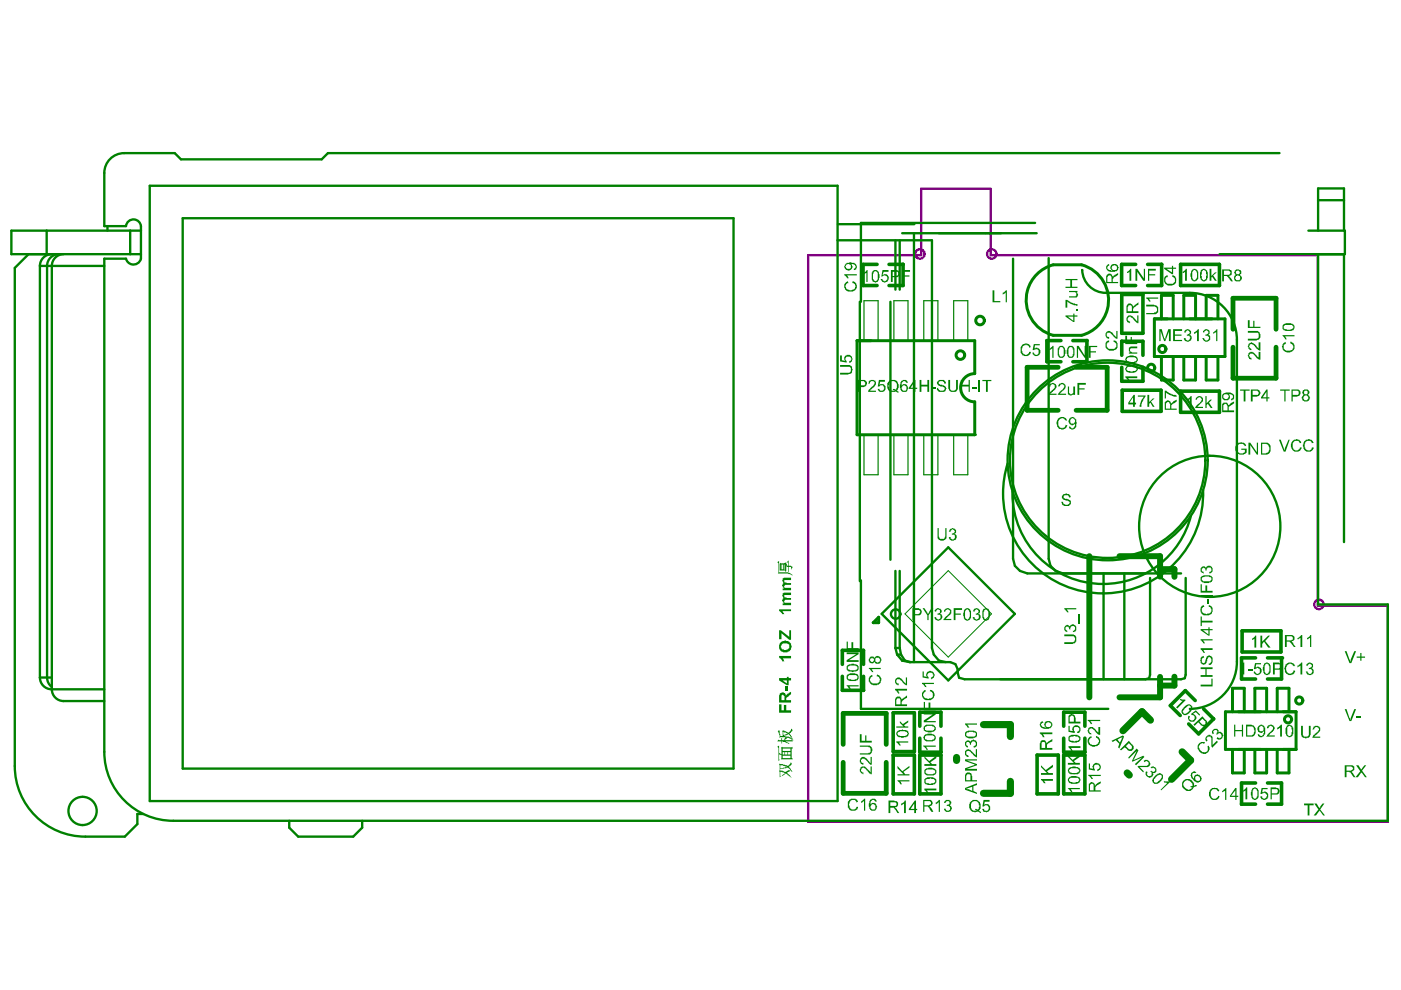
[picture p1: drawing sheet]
<svg xmlns="http://www.w3.org/2000/svg" width="297mm" height="210mm" viewBox="0 0 297 210" stroke-linecap="round" stroke-linejoin="round" font-family="sans-serif">
<g fill="none" stroke="#800080" stroke-width=".5">
<path d="M171.3 54.1h24v-14.1h14.7v14.1h69.4v74.3h14.8v45.8h-122.9z"/>
<circle cx="195.1" cy="53.8" r="1"/>
<circle cx="210.3" cy="53.8" r="1"/>
<circle cx="279.6" cy="128.2" r="1"/>
</g>
<path d="M185.1 132l1.2-1.1v1.1z" fill="none" stroke="#008000" stroke-width=".63"/>
<path d="M201.1 116.1l-7.8 7.7M204.6 119.6l1.4 1.4M186.9 130.2l2.2 2.1M190.5 133.7l8.4 8.4M191.9 130.2l9.2-9.2 9.1 9.2-9.1 9.1zM191.9 125.2l-1.4 1.4M206 139.3l-4.9 5M210.2 135.1l-1.4 1.4M213 128l2.2 2.2" fill="none" stroke="#008000" stroke-width=".21"/>
<path d="M186.9 130.2l14.2-14.1 14.1 14.1-14.1 14.1zM234 121.6v22.4" fill="none" stroke="#008000" stroke-width=".5"/>
<path d="M243.9 152.7l-1.8-1.8-4 4M250.6 159.4l1.8 1.8-4 4M239 163.9l.4 .4" fill="none" stroke="#008000" stroke-width="1.5"/>
<path d="M263.2 139.5h3M263.4 133.7h8.2v4.5h-8.2zM268.7 139.5h3v4.5h-3M263.2 144h3" fill="none" stroke="#008000" stroke-width=".76"/>
<circle cx="271.7" cy="139.5" r=".38" fill="#008000"/>
<g fill="none" stroke="#008000" stroke-width=".76">
<path d="M263.2 139.5v4.5M178.6 140.9v-3h4.5v3M178.6 143.4v3h4.5v-3M189.4 151.1h4.5v8.3h-4.5zM195 156.5v3h4.5M195 154v-3h4.5v3M199.5 156.5v3M199.5 159.5h.1M225.5 154v-3h4.5v3M225.5 156.5v3h4.5v-3M253.4 148.5l-2.1-2.1-3.2 3.2 2.1 2.1M255.2 150.3l2.1 2.1"/>
<path d="M257.3 152.4l-3.2 3.2-2.1-2.1M257.3 152.4h.1M189.4 160.1h4.5v8.2h-4.5zM195 160.1h4.5v8.2h-4.5zM219.9 160.1h4.5v8.2h-4.5zM225.5 160.1h4.5v8.2h-4.5zM263.2 170.5h3M263.2 170.5h.1M266.2 166h-3v4.5M268.7 166h3v4.5h-3"/>
</g>
<path d="M206.7 79.2v-7h-25v20h25v-7M259.8 150.9h15v8h-15zM261.3 150.9v-5h2.5v5M261.3 158.9v5h2.5v-5M266.1 150.9v-5h2.4v5M266.1 158.9v5h2.4v-5M270.8 150.9v-5h2.5v5M270.8 158.9v5h2.5v-5" fill="none" stroke="#008000" stroke-width=".63"/>
<path d="M208.5 153.6h5.7v2.6M202.8 160.6v.6M214.2 165.7v2.5h-5.7" fill="none" stroke="#008000" stroke-width="1.5"/>
<path d="M178.8 157.8v-6.5h9.1v6.5M178.8 161.6v6.6h9.1v-6.6" fill="none" stroke="#008000" stroke-width="1"/>
<circle cx="206.7" cy="92.2" r=".25" fill="#008000"/>
<path d="M183.2 72.2v-8.4h3v8.4M189.5 72.2v-8.4h3v8.4M195.9 72.2v-8.4h3v8.4M202.2 72.2v-8.4h3v8.4M183.2 92.2v8.5h3v-8.5M189.5 92.2v8.5h3v-8.5M195.9 92.2v8.5h3v-8.5M202.2 92.2v8.5h3v-8.5" fill="none" stroke="#008000" stroke-width=".25"/>
<g fill="none" stroke="#008000" stroke-width=".76">
<path d="M183 56.1h3M183 56.1v4.4h3M188.5 56.1h3M191.5 56.1v4.4h-3M237.8 56.1h3M237.8 56.1v4.4h3M243.3 56.1h3M246.3 56.1v4.4h-3M250.3 56.1h8.2v4.4h-8.2zM224.9 72.2h-2.9v4.5h2.9M227.5 72.2h2.9v4.5h-2.9M237.8 62.4h4.5v8.3h-4.5z"/>
<path d="M237.8 75.3v-2.9h4.5v2.9M237.8 77.9v2.9h4.5v-2.9M237.9 82.7h8.3v4.5h-8.3zM250.3 82.9h8.2v4.5h-8.2z"/>
</g>
<g fill="none" stroke="#008000" stroke-width=".5">
<path d="M22.1 36.7v11.2h4.6M26.3 32.5h10.7l1.4 1.3h29.8l1.3-1.3h201.8M31.7 39.4h145.9v130.4h-145.9zM6.1 53.9l-3 2.9v105.6M9.9 48.9v5M10 56.4v87.3M11 56.4v89.7h11.1M22.1 56.4h-13.6v87.3h2.5M22.8 47.9v1M26.7 54.8h-4.6v104.6M27.6 48.9v5M29.9 48.9h-27.5v5h27.5"/>
<path d="M29.9 47.9v7M38.7 46.3h116.8v116.7h-116.8zM177.5 50.9h20.1v86.5l.4 1.4 1.1 1.3 1.4 .3M177.6 47.5h16.3M189.8 50.9v10.5M190.8 50.9v10.5M191.3 49.4h28.5M193.8 49.4v91M214.8 54.8v63.7l.4 1.5 1.1 1 1.5 .6h32.6M219.5 47.3h-37v16.7M222.3 54.7v63.8l.4 1.5 1.1 1 1.6 .6M229.4 57.2v.1"/>
<path d="M277.4 48.9h7.7v5h-26.5M279.5 48.9v-8.9h5.5v8.9M279.5 53.9v74.3h14.7v45.8h-257.5M279.5 42.4h5.5M285 53.9v61M182.3 64v59.2M188.8 64v54.7M234.4 62.1h17.9M262.2 72.1v68.2M182.5 123v27.3h52.5M189.8 121v16.4M189.8 137.4l.4 1.4"/>
<path d="M189.8 137.4h1M190.2 138.8l1.1 1.3M190.2 138.8h.8M190.8 137.4l.2 1.4M190.8 121v16.4M191 138.8l.9 1.3M238.4 121.6v22.4M243.8 122.5v20.6l-.2 .7-.7 .2M251.4 122.5v20.6l-.2 .7-.8 .2h-45.9l-1.2-.3-.3-1.1v-.7l-.4-1.1-1.1-.4h-8.6l-1.6-.3M13.5 148.6h8.6M191.3 140.1h.6M191.9 140.1l1.2 .3"/>
<path d="M30.4 172.6h-1.3v2.1l-2.6 2.7h-8.4M61.3 174v1.5l1.9 1.9h11.7l1.9-1.9v-1.5"/>
</g>
<path d="M223.3 56.1h6M223.3 71.1h6M244.7 67.6h15v8h-15zM246.2 75.6v5h2.5v-5M246.2 67.6v-5h2.5v5M251 75.6v5h2.5v-5M251 67.6v-5h2.5v5M255.7 75.6v5h2.5v-5M255.7 67.6v-5h2.5v5" fill="none" stroke="#008000" stroke-width=".63"/>
<path d="M224.4 77.9h-6.6v9.1h6.6M228.2 77.9h6.5v9.1h-6.5M261.4 73.6v6.6h9.1v-6.6M261.4 69.8v-6.6h9.1v6.6" fill="none" stroke="#008000" stroke-width="1"/>
<path d="M231 117.9v30M237.4 117.9h8.6v4.4M246 120.7h3v1.6M246 143.5v4.4h-8.6M249 143.5v1.9h-3" fill="none" stroke="#008000" stroke-width="1.3"/>
<g fill="#008000">
<path d="M165.2 149.3h.5v1.3h.5v-1.1h.5v1.1h1v.5h-2.5z"/>
<path d="M166.6 145.4h.5v1h-.5z"/>
<path d="M165.2 139.1h2.5v.5h-1.8l.4 .6h-.5v-.2l-.6-.5z"/>
<path d="M165.2 133.6h.4l1.7 1.4v-1.4h.4v2.1h-.4l-1.6-1.4v1.2h-.5z"/>
<path d="M165.2 129.2h2.5v.4h-1.8l.4 .6h-.5l-.6-.6z"/>
<path d="M165.9 125.8l.3-.1h1.5v.5h-1.4l-.1 .1 .1 .4 1.4 .1v.4h-1.3l-.2 .2 .1 .4h1.4v.5h-1.8v-.4h.3l-.4-.5 .1-.5 .3-.1-.4-.5z"/>
<path d="M165.9 122.6l.3-.1h1.5v.5h-1.4l-.1 .1 .1 .4 1.4 .1v.4h-1.3l-.2 .3 .1 .3h1.4v.5h-1.8v-.3h.3l-.4-.5 .1-.5 .3-.2-.4-.5z"/>
<path d="M285.1 150.4h.4l.6 1.9h.1v.3l.9-2.2h.4l-1 2.5h-.4z"/>
<path d="M287.6 151.9h.9v.2h-.9z"/>
<path d="M225.1 105.1l.8-.5 .5 .2a.45 .45 0 0 1 .5 .5l.1 .1-.3 .1a.64 .64 0 0 0-.5-.5 .64 .64 0 0 0-.7 .3 .48 .48 0 0 0 .7 .5l.5 .1v.1a.58 .58 0 0 1 .3 .9 1.24 1.24 0 0 1-1.9-.1l-.1-.4h.4v.1a.72 .72 0 0 0 .9 .5l.1-.1a.32 .32 0 0 0 .4-.3 .32 .32 0 0 0-.4-.3v-.2h-.5l-.4-.2a.51 .51 0 0 1-.4-.8z"/>
<path d="M276.5 170.4h2v.3h-.9v2.2h-.4v-2.2h-.7z"/>
<path d="M278.6 170.4h.5l.7 1 .6-1h.4l-.9 1.2 1 1.3h-.4l-.7-1-.8 1h-.5l1-1.3z"/>
<path d="M287.5 162.3h.5l.5 .8 .3-.1 .5-.7h.4l-.9 1.1 1 1.4h-.4l-.7-1-.8 1h-.5l1-1.3z"/>
<path d="M285.1 138.1h.4l.7 2.1h.2v-.4l.7-1.7h.4l-1 2.5h-.4z"/>
<path d="M287.6 139.2h.8v-.8h.3v.8h.7v.3h-.7v.6h-.3v-.6h-.8z"/>
<path d="M225.7 134.5h1.5a.97 .97 0 0 1 1 .8 .97 .97 0 0 1-.6 1.1l-.2 .1h-1.7v-.3h1.6a.64 .64 0 0 0 .6-.7 .64 .64 0 0 0-.7-.6h-1.5z"/>
<path d="M225.8 132.7a.57 .57 0 0 1 .5-.2 .57 .57 0 0 1 .5 .4 .72 .72 0 0 1 .9-.5v.1a.9 .9 0 0 1 .4 1.4l-.5 .1-.2-.2a.53 .53 0 0 0 .5-.6 .53 .53 0 0 0-.6-.5 .53 .53 0 0 0-.4 .7v.1l-.2-.1a.42 .42 0 0 0-.3-.6 .42 .42 0 0 0-.5 .3 .42 .42 0 0 0 .3 .5l.1 .4a.65 .65 0 0 1-.6-.7z"/>
<path d="M165.3 161.9l1.4 .4a.64 .64 0 0 0 .9-.5l.1-.2 .3 .4-.8 .6 .6 .7 .2 .5-.5-.7a.54 .54 0 0 0-.9-.2l-1.2 .1v.4h.5a.76 .76 0 0 0 1.2 0l.1-.1 .4 .1-.8 .5 1 .9-.1 .1-.6-.5a.39 .39 0 0 0-.3-.4 .39 .39 0 0 0-.5 .3l-.6 .2 .7-.6-1-.2v.8l.2 .2-.3 .1v-1.1l-.1-.2 .1-.2v-1l-.1-.2zM165.3 163.3l.1-.2zM165.4 162.3v.6h.5l.9-.4z"/>
<path d="M164.8 158.3l.4-.2v1.6l.1-.1 .4 .4v-1.3l-.1-.1 .2-.3 .1 .2h1.9l.2-.2 .1 .4h-.3v2l.3 .3h-2.5l.1-.9-.5-.1v1l.1 .1-.2 .3v-2.8zM165.9 159.5v.5h.4v-.5zM166.4 159.5v.5h.6v-.5zM165.9 158.7v.5h1.7v-.5zM167.1 159.5v.5h.5v-.5zM165.9 160.2v.5h1.7v-.5z"/>
<path d="M166.1 155.2v.7v-.1l.9-.3v-.1zM164.9 155l.3-.2 .1 .1 .1 1.2h.5v-.9l-.1-.2 .3-.2v.1l1.1 .5 .6-.9 .3 .3-.8 .7 .5 .6 .3 .6-.5-.5a.5 .5 0 0 0-.4-.4 .5 .5 0 0 0-.5 .1l-.6 .2 1.5 .2 .5 .5-.1 .1 .1 .3h-1.7l.9 .4v.1l-1.4-.5h-.1l-.1 .5v-.5h-.9l.3-.4 .6 .1-.1-.2 .2-.3v.5h.4l.1-.2a.25 .25 0 0 1 .3-.3 .25 .25 0 0 1 .2 .3l-.5 .1v.1h1.7l-.8-.5-.8-.1-1.2 .1 .1-.5z"/>
<path d="M165.7 147.4v1.1h.6v-.7a.45 .45 0 0 0-.5-.5zM165.3 147.1l.4-.3h.5v.1h.2l.2 .5h.1l.3-.3h.2l.5-.4v.5l-.5 .5a.68 .68 0 0 0-.5 .8h1v.5h-2.5z"/>
<path d="M165.9 144.3l.9 .6v-.6zM165.2 143.8h1.6v-.3h.4v.3h.5v.5h-.5v1h-.4l-1.6-1z"/>
<path d="M165.7 136.7l-.1 .4a.91 .91 0 0 0 .8 .7 .91 .91 0 0 0 .9-.6 .65 .65 0 0 0-.6-.8h-.1a.57 .57 0 0 0-.8 .3zM165.3 136.4l.6-.5a1.47 1.47 0 0 1 1.8 .6 1.33 1.33 0 0 1-.3 1.5 1.33 1.33 0 0 1-1.6 .2l-.1-.1a1.07 1.07 0 0 1-.4-1.6z"/>
<path d="M164.8 119.2l.4-.3v2.4h1.9v-1.1h-.4l.1-.1-.1-.4v1.4l-.3 .1v-1.6l-.1-.2 .4-.2 .1 .6 .3 .2v-.7l-.3-.1 .4-.4v1.2h.5l.4 .3-.3 .2v.2h-.2h.1v-.5h-.5v1l-.1 .1 .6 .3 .4 .4-1-.4h-2.2l.2-.3v-1.9zM165.4 119.3l.2 .1 .7-.1 .1 .4h-.1v1l.1 .3h-1.1v-1.4zM165.6 119.7v1h.1v-1zM165.8 119.7v1h.3v-1z"/>
<path d="M285.5 162.5v.9h1l.3-.3a.45 .45 0 0 0-.1-.4 .45 .45 0 0 0-.5-.2zM285.1 162.3h1.3a.65 .65 0 0 1 .7 .5 .65 .65 0 0 1-.5 .7l-.1 .2 .4 .2 .5 .9h-.4l-.6-1h-.3v-.1h-.6v1.1h-.4z"/>
</g>
<path d="M228.8 130.2v2" fill="none" stroke="#008000" stroke-width=".25"/>
<g fill="#008000">
<path d="M225.7 128.9h2.5v.3h-2l.3 .5v.1h-.2l-.6-.6z"/>
<path d="M254.6 145.2h2.2v-1.3h.3v1.6h-2.5z"/>
<path d="M254.6 141.5h2.5v.4h-1.3v1.2h1.3v.4h-2.5v-.4h1v-1.2h-1z"/>
<path d="M254.6 139.5l.5-.4 .2 .4a.64 .64 0 0 0-.5 .4 .64 .64 0 0 0 .3 .7 .68 .68 0 0 0 .5-.8l.1-.1a.69 .69 0 0 1 .5-.7 .69 .69 0 0 1 .8 .3 1.18 1.18 0 0 1-.4 1.7h-.3l-.1-.3a.73 .73 0 0 0 .7-.6 .73 .73 0 0 0-.4-.8l-.4 .2-.2 .7h-.1a.62 .62 0 0 1-.4 .7 .62 .62 0 0 1-.7-.3h-.1v-.5h-.2z"/>
<path d="M254.6 137.4h2.5v.4h-2l.3 .5v.1h-.2l-.4-.6-.2-.1z"/>
<path d="M254.6 135.5h2.5v.3h-2l.3 .5v.1h-.2l-.6-.6z"/>
<path d="M254.6 130.7h.2v.9h2.3v.4h-2.3v.7h-.2z"/>
<path d="M254.7 128.6l.5-.3 .1 .4a.67 .67 0 0 0-.5 .6 .67 .67 0 0 0 .4 .7v.1h.2a.98 .98 0 0 0 1.4-.6l-.1-.7-.5-.2 .1-.3a1.17 1.17 0 0 1 .5 1.9h-.1a1.74 1.74 0 0 1-2-.1l-.3-.8z"/>
<path d="M255.9 127h.4v1.1h-.4z"/>
<path d="M255.1 133.6l1.1 .9v-.9zM254.6 133.4h1.6v-.4h.3v.4h.6v.2h-.6v1.2h-.3l-1.6-1.2z"/>
</g>
<path d="M254.6 126.4h2.5" fill="none" stroke="#008000" stroke-width=".25"/>
<g fill="#008000">
<path d="M254.6 123.9h.2v1.4h.8v-1.2h.3v1.2h1.2v.4h-2.5z"/>
<path d="M254.6 120.5h.1a.53 .53 0 0 1 .5-.4 .53 .53 0 0 1 .5 .4 .72 .72 0 0 1 .9-.5 .72 .72 0 0 1 .5 .8v.4l-.3 .3-.3 .1-.2-.3 .2-.1a.46 .46 0 0 0 .3-.6 .46 .46 0 0 0-.6-.3l-.4 .3v.4h-.2a.42 .42 0 0 0-.3-.6 .42 .42 0 0 0-.5 .3 .42 .42 0 0 0 .4 .5v.4l-.1-.1a.72 .72 0 0 1-.5-.9z"/>
<path d="M178.1 77.4h1.5a.9 .9 0 0 1 1 .6l.2 .3v.2h-.2a.66 .66 0 0 1-.7 .8v.1h-1.8v-.4h1.7a.64 .64 0 0 0 .6-.7 .64 .64 0 0 0-.8-.5h-1.5z"/>
<path d="M178.1 75.4h.4v1l.6 .1v-.1a.83 .83 0 0 1 .3-1.1 .83 .83 0 0 1 1.1 .2l.1 .2a.76 .76 0 0 1-.6 1.2v-.3l.4-.2a.6 .6 0 0 0-.4-.8 .6 .6 0 0 0-.7 .5v.3l.2 .1v.4l-1.4-.3z"/>
<path d="M184.2 80.8a1.08 1.08 0 0 1 1.5 .1v.7l-.2 .4-.9 .6-.1 .2h1.2v.3h-1.6a1.94 1.94 0 0 1 1-1.3l.2-.4a.48 .48 0 0 0-.3-.7 .48 .48 0 0 0-.5 .6h-.4z"/>
<path d="M186.4 80.6h1.2v.3h-1l-.1 .7 .1-.2a.83 .83 0 0 1 1.1 .4 .83 .83 0 0 1-.2 1l-.3 .3h-.2a.51 .51 0 0 1-.8-.4l-.1-.2h.4a.45 .45 0 0 0 .4 .3 .45 .45 0 0 0 .5-.3 .51 .51 0 0 0-.2-.8 .51 .51 0 0 0-.7 .3h-.4z"/>
<path d="M195 80.6h.4v1h1.2v-1h.4v2.5h-.4v-1.1h-1.2v1.1h-.4z"/>
<path d="M197.4 82.1h.9v.2h-.9z"/>
<path d="M198.8 80.8l.1-.1a1.18 1.18 0 0 1 1.7 .4v.2h-.4v-.1a.67 .67 0 0 0-1.2-.1v.1a.51 .51 0 0 0 .8 .4v.1a.73 .73 0 0 1 .8 .5 .73 .73 0 0 1-.4 .9h-.5a.58 .58 0 0 1-.9-.4h-.2v-.4l.3-.1a.75 .75 0 0 0 .6 .6 .75 .75 0 0 0 .8-.3l-.1-.4-1.2-.3v-.1a.65 .65 0 0 1-.2-.9z"/>
<path d="M201.1 80.6h.3v1.5a.65 .65 0 0 0 .7 .7 .65 .65 0 0 0 .6-.7v-1.5h.4v1.6a.99 .99 0 0 1-1.4 .9l-.6-.6z"/>
<path d="M203.7 80.6h.3v1h1.4v-1h.2v2.5h-.2v-1.1h-1.4v1.1h-.3z"/>
<path d="M206.1 82.1h.9v.2h-.9z"/>
<path d="M254.9 122.4a.5 .5 0 0 0-.1 .5 .5 .5 0 0 0 .4 .3h.7a.59 .59 0 0 0 .8-.1 .59 .59 0 0 0 0-.7h-.4v-.2zM254.6 122.4a2.6 2.6 0 0 1 2.2-.3 .92 .92 0 0 1-.1 1.4h-.1a2 2 0 0 1-1.9-.3l-.1-.1z"/>
<path d="M182.2 80.8v.9h.7a.4 .4 0 0 0 .5-.3 .4 .4 0 0 0-.2-.5v-.1zM181.8 80.6h1.1a.73 .73 0 0 1 .8 .5 .73 .73 0 0 1-.4 .9l-.1 .1h-1v1h-.4z"/>
<path d="M188.5 81.2v.1a1.07 1.07 0 0 0 .1 1.1 1.07 1.07 0 0 0 1 .4l-.3-.2 .1-.1 .6 .1a1.39 1.39 0 0 0-.4-1.8h-.6zM188.5 80.7h.1a1.28 1.28 0 0 1 1.4 0 1.28 1.28 0 0 1 .5 1.3l-.1 .6-.2 .1 .3 .4-.1 .2-.5-.3a1.09 1.09 0 0 1-1.6-.5l-.2-.2v-1.1z"/>
<path d="M191 80.8l.6-.2a.69 .69 0 0 1 .8 .6l-.3-.1a.51 .51 0 0 0-.7-.2 .51 .51 0 0 0-.2 .7v.2v-.1a.71 .71 0 0 1 .7-.3 .71 .71 0 0 1 .5 .7 .8 .8 0 0 1-.3 .9 .8 .8 0 0 1-.9 0l-.2-.2a2.12 2.12 0 0 1 0-2zM191.3 81.8v.2a.54 .54 0 0 0 .3 .9 .54 .54 0 0 0 .6-.8 .65 .65 0 0 0-.9-.3z"/>
<path d="M193.8 81.1l-.7 1.1h.7zM193.8 80.6h.3v1.6h.4v.3h-.4v.6h-.3v-.6h-1.1v-.3z"/>
</g>
<path d="M207.7 80.6v2.5" fill="none" stroke="#008000" stroke-width=".25"/>
<g fill="#008000">
<path d="M208.3 80.6h1.9v.2h-.8v2.3h-.4v-2.3h-.7z"/>
<path d="M198.8 112h.2v1.5a.69 .69 0 0 0 .5 .8 .69 .69 0 0 0 .8-.3l.1-.3v-1.7h.3v1.5a.99 .99 0 0 1-.7 1.1 .99 .99 0 0 1-1.2-.6z"/>
<path d="M201.3 112.4l.1-.2a.75 .75 0 0 1 .9-.1 .75 .75 0 0 1 .4 .8l-.4 .3a.65 .65 0 0 1 .5 .7 .65 .65 0 0 1-.5 .6 .76 .76 0 0 1-1.1-.6h.4a.48 .48 0 0 0 .6 .5v-.1a.48 .48 0 0 0 .3-.7 .48 .48 0 0 0-.7-.2v-.3h.1a.41 .41 0 0 0 .5-.4 .41 .41 0 0 0-.4-.4 .41 .41 0 0 0-.4 .4h-.4z"/>
<path d="M195.6 128.9h.4l.7 1.3 .8-1.3h.4l-1 1.6v1h-.3v-1z"/>
<path d="M198.4 129.1a.83 .83 0 0 1 .9 0 .83 .83 0 0 1 .4 .7l-.4 .4a.64 .64 0 0 1 .5 .7 .64 .64 0 0 1-.6 .6 .49 .49 0 0 1-.8-.1l-.3-.3v-.3h.3a.53 .53 0 0 0 .8 .5 .53 .53 0 0 0 0-1h-.4v-.2a.48 .48 0 0 0 .5-.6v-.2l-.5-.1-.4 .5-.3-.1z"/>
<path d="M200.2 129.3a.88 .88 0 0 1 1.5 .2v.6l-1.3 1.1h1.3v.3h-1.7v-.3l1.3-1.2a.45 .45 0 0 0 .1-.5 .45 .45 0 0 0-.3-.3 .48 .48 0 0 0-.7 .5h-.4h.2z"/>
<path d="M202.2 128.9h1.8v.4h-1.4v.8h1.1v.2h-1.1v1.2h-.4z"/>
<path d="M206.5 129.1l.4-.2h.4v.2a.53 .53 0 0 1 .5 .4 .53 .53 0 0 1-.3 .6l-.1 .1a.64 .64 0 0 1 .5 .7 .64 .64 0 0 1-.6 .6l-.2 .1a.88 .88 0 0 1-.8-.8h.3v.2a.51 .51 0 0 0 .7 .3 .51 .51 0 0 0 .3-.7 .51 .51 0 0 0-.7-.3v-.2l.5-.1a.43 .43 0 0 0-.2-.7 .43 .43 0 0 0-.6 .4l-.3-.1z"/>
<path d="M275.9 153.9h.3v1.5a.51 .51 0 0 0 .1 .6 .51 .51 0 0 0 .4 .2h.3a.68 .68 0 0 0 .5-.8v-1.5h.4v1.9a.98 .98 0 0 1-1.4 .6h-.3l-.3-.5z"/>
<path d="M278.5 154h.3a.72 .72 0 0 1 .9 .1 .72 .72 0 0 1 .1 .9l-1.2 1.2h1.3v.2h-1.6l.1-.5 1-.7a.54 .54 0 0 0 .1-.8 .54 .54 0 0 0-.7-.1l-.2 .4h-.3z"/>
<path d="M261.7 153.6h.2v1.2h1.4v-1.2h.3v2.6h-.3v-1.2h-1.4v1.2h-.2z"/>
<path d="M268.8 153.9h.1a.77 .77 0 0 1 1.1 0 .77 .77 0 0 1-.1 1.1l-.9 .9h1.3v.3h-1.8l.3-.5 .8-.9a.48 .48 0 0 0 .3-.6 .48 .48 0 0 0-.6-.3v.1h-.3l-.1 .4h-.3z"/>
<path d="M270.8 154.3l.4-.1 .3-.6h.3v2.6h-.4v-1.9l-.5 .4h-.1z"/>
<path d="M243 64.6h1.7l.5 .1v.2a.85 .85 0 0 1 .4 1.1v.2l-.6 .4h-2v-.2h1.7v-.2a.63 .63 0 0 0 .6-.6 .63 .63 0 0 0-.6-.6h-1.7z"/>
<path d="M243 63.1h2.6v.2h-2.1l.4 .4v.3h-.2l-.3-.5-.4-.2z"/>
<path d="M245.8 69.8h.5l.6 2.3 .8-2.3h.5v2.5h-.4v-2l-.7 2h-.3l-.7-2.1v2.1h-.3z"/>
<path d="M248.7 69.8h1.9v.4h-1.5v.7h1.4v.3h-1.4v.9h1.5v.2h-1.9z"/>
<path d="M251.1 70.2a.71 .71 0 0 1 .7-.4 .71 .71 0 0 1 .6 .4 .56 .56 0 0 1-.3 .9 .65 .65 0 0 1 .6 .6 .65 .65 0 0 1-.6 .6 .79 .79 0 0 1-1-.1l-.1-.5h.4v.2a.52 .52 0 0 0 .8 .1 .52 .52 0 0 0-.2-.8h-.4v-.3l.4-.1a.4 .4 0 0 0-.1-.7 .4 .4 0 0 0-.5 .5l-.4-.2z"/>
<path d="M253.2 70.4h.2l.5-.6h.3v2.5h-.4v-1.9l-.5 .4h-.1z"/>
<path d="M255.1 70.2h.1a.71 .71 0 0 1 .9-.3 .71 .71 0 0 1 .4 .9l-.3 .3a.58 .58 0 0 1 .4 .8v.2a.92 .92 0 0 1-1 .3 .92 .92 0 0 1-.7-.7h.4a.48 .48 0 0 0 .6 .5l.3-.3a.36 .36 0 0 0 .1-.3 .36 .36 0 0 0-.2-.3v-.1h-.5v-.3a.51 .51 0 0 0 .6-.6h-.1a.4 .4 0 0 0-.5-.2 .4 .4 0 0 0-.3 .5l-.2-.2z"/>
<path d="M257.2 70.4l.9-.6v2.5h-.2v-1.9l-.7 .4z"/>
<path d="M271.4 82.6h2v.2h-.8v2.3h-.3v-2.3h-.9z"/>
<path d="M271.2 93.2h.3l.7 1.9h.1v.4l.9-2.3h.2l-.8 2.6h-.4z"/>
<path d="M273.8 93.7a1.55 1.55 0 0 1 1.7-.5l.5 .7-.4 .1-.1-.1a.58 .58 0 0 0-.9-.4 1.33 1.33 0 0 0-.3 1.9h.3a.54 .54 0 0 0 .9-.3h.1v-.2h.4v.1a1.12 1.12 0 0 1-1.1 .8 1.12 1.12 0 0 1-1.1-.9h-.1z"/>
<path d="M276.5 93.6l.2-.1a1.01 1.01 0 0 1 1-.4 1.01 1.01 0 0 1 .8 .8l-.4 .1v-.1a.78 .78 0 0 0-1.2-.2 1.02 1.02 0 0 0-.1 1.3 1.02 1.02 0 0 0 1.2 .4l.1-.5h.4a1.09 1.09 0 0 1-1.1 .9 1.09 1.09 0 0 1-1-1.1l-.2-.5h.2z"/>
<path d="M262.9 82.6h2.1v.2h-.9v2.3h-.4v-2.3h-.8z"/>
<path d="M262 94.4a1.39 1.39 0 0 1 1.8-.4l.4 .4-.3 .2a.91 .91 0 0 0-1.2-.5 .91 .91 0 0 0-.4 1.3v.2l.5 .5h.8l.3-.2v-.5h-.7v-.3h1.1v.9a1.71 1.71 0 0 1-2.1 0l-.3-.5z"/>
<path d="M264.7 93.9h.4l1.4 2v-2h.2v2.5h-.2l-1.4-2v2h-.4z"/>
<path d="M220.5 155.3h2.6v.4h-2l.4 .5v.1h-.4l-.1-.4-.5-.4z"/>
<path d="M220.7 165.2h2.5v.4h-1.9l.4 .5h-.4l-.6-.7z"/>
<path d="M220.7 162.3l1 1 1.5-1.2v.5l-1.2 .9 .4 .4h.8v.4h-2.5v-.4h1.3l-1.3-1.3z"/>
<path d="M230.7 164.3h2.7v.2h-2l.3 .5v.2h-.3v-.3z"/>
<path d="M230.8 161.9h.3v1l.8 .1a.51 .51 0 0 1 0-.9v-.1a.92 .92 0 0 1 1.5 .4 .9 .9 0 0 1-.8 1.1v-.4a.53 .53 0 0 0 .5-.6 .53 .53 0 0 0-.7-.4 .58 .58 0 0 0-.4 .9h.1v.4l-1.3-.3z"/>
<path d="M226.4 167.1h2.5v.2h-1.9l.4 .7h-.4z"/>
<path d="M226.4 160.1l1 1 1.5-1.1v.5l-1.2 .9 .4 .4h.8v.3h-2.5v-.3h1.3l-1.3-1.3z"/>
<path d="M191 170.4l.7-.3 .1-.4h.3v2.7h-.4v-2l-.5 .3h-.2z"/>
<path d="M190.3 165.4h2.5v.3h-1.9l.3 .4v.2h-.3z"/>
<path d="M190.3 162.4l1 1.1 1.5-1.1v.4l-1.2 .9 .3 .5h.9v.2h-2.5v-.2h1.3l-1.3-1.3z"/>
<path d="M198.4 170.1h.2l.4-.5h.3v2.5h-.3v-2l-.5 .4h-.1z"/>
<path d="M200.2 170a.83 .83 0 0 1 .8-.4 .83 .83 0 0 1 .7 .6l-.1 .4-.3 .1a.72 .72 0 0 1 .3 1.2 .81 .81 0 0 1-.8 .2 .81 .81 0 0 1-.6-.6l.2-.1a.53 .53 0 0 0 .7 .5 .53 .53 0 0 0 .3-.8l-.2-.2h-.5l.1-.3a.42 .42 0 0 0 .6-.2 .42 .42 0 0 0-.3-.6 .42 .42 0 0 0-.5 .3l-.4 .1z"/>
<path d="M196 167.2h2.5v.4h-2l.4 .5v.1h-.4v-.2l-.5-.4z"/>
<path d="M196 160.4l1 1 1.5-1.2v.5l-1.2 .9 .3 .4h.9v.4h-2.5v-.4h1.3l-1.3-1.3z"/>
<path d="M189.8 146h2.5v.4h-2l.4 .4v.3h-.3l-.1-.4-.5-.4z"/>
<path d="M189.9 143.9h.1a.67 .67 0 0 1 1.2 .1l.9 .9v-1.3h.2v1.7l-.5-.1-.9-.9a.49 .49 0 0 0-.6-.4 .49 .49 0 0 0-.3 .6 .49 .49 0 0 0 .5 .4v.4a.89 .89 0 0 1-.6-1.4z"/>
<path d="M190 157.2h2.6v.2h-1.9l.2 .7h.1h-.3l-.7-.7z"/>
<path d="M190.8 152.9l.6 .6 1.2-.7v.3l-.9 .7 .2 .2h.7v.3h-2.6v-.3h1.6l-.8-.7z"/>
<path d="M275.1 135.3l.4-.1 .4-.6h.2v2.6h-.4v-2l-.4 .3h-.2z"/>
<path d="M277.1 135.3l.5-.3 .2-.4h.2v2.6h-.2v-2l-.4 .3h-.3z"/>
<path d="M265.5 135.4l.6-.6h.2v2.5h-.3v-1.9l-.5 .4z"/>
<path d="M267.2 134.8h.4v1.2l1.3-1.2h.4l-1.1 1.1 1.2 1.4h-.5l-.9-1.3-.4 .5v.8h-.4z"/>
<path d="M251.8 84.6l.6-.6h.3v2.5h-.4v-1.9l-.5 .4z"/>
<path d="M253.5 84.4a.84 .84 0 0 1 .9-.4 .84 .84 0 0 1 .7 .6v.5l-1.3 1.2h1.3v.2h-1.7v-.2l1.2-1.2a.46 .46 0 0 0 0-.7 .46 .46 0 0 0-.7 .1h-.1v.2h-.4z"/>
<path d="M255.6 84h.2v1.5l.8-.8h.4l-.7 .7 .8 1.1h-.4l-.6-.9-.3 .3v.6h-.2z"/>
<path d="M250.8 57.6l.6-.6h.2v2.5h-.3v-1.9l-.5 .4z"/>
<path d="M256.5 57h.3v1.5l.8-.7h.4l-.8 .6 .8 1.1h-.4l-.6-.9-.2 .9h-.3z"/>
<path d="M246.9 82.8h.4l.2 .3 .8 .4v.1l1.2 .3v.2l-1-.1v-.1l-.7-.2-.6-.5v1.3h-.3z"/>
<path d="M241.2 83.9h1.7v.2l-.8 1.1-.1 1.1h-.4v-.4l.4-1.2 .5-.6h-1.3z"/>
<path d="M243.3 83.7h.4v1.5l.7-.7h.4l-.8 .6 .8 1.2h-.4l-.5-.9-.2 .2v.7h-.4z"/>
<path d="M239 67.1a.84 .84 0 0 1 1.4 .3l.7 .7v-1.2h.3v1.6l-.5-.1-.4-.4a.63 .63 0 0 0-.7-.6 .4 .4 0 0 0-.5-.2 .4 .4 0 0 0-.2 .4l.1 .4 .4 .1v.4a.89 .89 0 0 1-.6-1.4z"/>
<path d="M241 158.7l.4 .4-1 1.9v.2l.2-.2 1.8-.8 .2 .3-1.7 1.8-.3-.3 1.5-1.4-2 .9-.1-.1 1-2.2-1.7 1.7-.1-.3z"/>
<path d="M241.1 162.5l.3-.1h1.4a.54 .54 0 0 0 .7-.4 .54 .54 0 0 0-.6-.6l-.3 .2-.1-.2a.85 .85 0 0 1 .9-.2 .85 .85 0 0 1 .5 .8v.1a1.38 1.38 0 0 1-1.6 .5h-.7l.9 .9-.1 .3z"/>
<path d="M242.9 163.7l.1-.2 .3 .3a.5 .5 0 0 0 .1 .7 .5 .5 0 0 0 .7-.2 .5 .5 0 0 0-.1-.6l-.1-.2 .3-.1a.39 .39 0 0 0 .6 .1 .39 .39 0 0 0-.1-.6l-.2-.1-.3 .1-.3-.3h.1a.77 .77 0 0 1 1.1 .2 .77 .77 0 0 1-.2 1.1h-.5a.66 .66 0 0 1-.1 .8 .66 .66 0 0 1-.8 .1h-.1a1.07 1.07 0 0 1-.5-1.1z"/>
<path d="M246.7 165.8l.2-.2v.1h1.1l.1 .1-1.9 1.8-.1-.1 1.4-1.4z"/>
<path d="M208.5 169.6h1.3v.4h-1l-.1 .6 .1-.1a.89 .89 0 0 1 1.1 .9 .89 .89 0 0 1-1.2 .7l-.4-.3v-.3h.4a.51 .51 0 0 0 .7 .4v-.1a.62 .62 0 0 0 .1-.8 .62 .62 0 0 0-.7-.3l-.1 .3h-.4z"/>
<path d="M204.6 161h2.5v.2h-2.1l2.1 .8v.3l-2.1 .7h2.1v.4h-2.5v-.5l2.2-.8-2.2-.7z"/>
<path d="M204.6 159.2a.83 .83 0 0 1 1.4 0l.9 .9v-1.3h.2v1.8l-.3-.1-.8-.8a.85 .85 0 0 0-1.1-.4 .51 .51 0 0 0 .3 .8l.2 .4h-.4l-.1-.3a.65 .65 0 0 1-.3-.9z"/>
<path d="M204.6 157.3l.5-.4 .5 .2 .1 .2 .3-.4a.87 .87 0 0 1 1 .2 .87 .87 0 0 1 .1 1l-.1 .2-.5 .3-.1-.4a.51 .51 0 0 0 .5-.6 .51 .51 0 0 0-.8-.3l-.2 .3v.4l-.3-.2a.42 .42 0 0 0-.2-.5 .42 .42 0 0 0-.6 .2 .42 .42 0 0 0 .3 .6l.1 .4a.65 .65 0 0 1-.6-.8z"/>
<path d="M204.6 153.4h2.5v.2h-2l.4 .6v.1h-.4l-.1-.4-.4-.3z"/>
<path d="M210.4 61.6h.4v2.2h1.3v.3h-1.7z"/>
<path d="M212.6 62.1l.4-.2 .2-.3h.3v2.5h-.3v-2l-.5 .3h-.1z"/>
<path d="M228.1 65.6h.3v.4h-.3z"/>
<path d="M225.9 63.6h.4l.9 .6 1.2 .3v.4h-.2v-.2a2.84 2.84 0 0 1-1.9-.7v1.2h-.4z"/>
<path d="M226.7 61.7h1.7v.2h-.2a.59 .59 0 0 1 .4 .7 .59 .59 0 0 1-.7 .5h-1.2v-.3h1.4l.2-.4h-.1v-.3l-.3-.2h-1.2z"/>
<path d="M225.9 59.2h2.5v.2h-1.1v1.4h1.1v.3h-2.5v-.3h1v-1.4h-1z"/>
<path d="M254 157.8l.2-.1a1.29 1.29 0 0 1 1.2-.4l-.1 .4a.88 .88 0 0 0-1.1 .5l.1 .5a1.22 1.22 0 0 0 1 .8v.1l.1-.1a.67 .67 0 0 0 .7-.4 .67 .67 0 0 0-.2-.8l.4-.2a1.25 1.25 0 0 1-1.1 1.8 1.53 1.53 0 0 1-1.3-1.8z"/>
<path d="M255.7 156.2l.2-.3a.87 .87 0 0 1 1 .2 .87 .87 0 0 1 .2 1v.9l.9-.9 .2 .2-1.2 1.3v-.3h-.2v-1.6a.48 .48 0 0 0-.6-.5h-.1a.41 .41 0 0 0-.3 .4 .41 .41 0 0 0 .3 .3l-.3 .3a.72 .72 0 0 1-.1-1z"/>
<path d="M257.1 154.8a.69 .69 0 0 1 .8-.3 .69 .69 0 0 1 .5 .8 .69 .69 0 0 1 .8 .2 .69 .69 0 0 1-.1 .9l-.1 .2a.63 .63 0 0 1-1 0l.1-.3a.52 .52 0 0 0 .8 .1 .52 .52 0 0 0 0-.8 .52 .52 0 0 0-.8 .1l-.1 .1-.1-.3 .1-.1a.36 .36 0 0 0 0-.5 .36 .36 0 0 0-.5 0l-.3 .1 .1 .5-.2 .2-.1-.3z"/>
<path d="M250.2 148.2l1.2 .3-1.8 1.7-.2-.2 1.4-1.4-.7-.1z"/>
<path d="M251.9 151.9l.1-.2 .3 .3a.45 .45 0 0 0-.1 .5 .45 .45 0 0 0 .3 .3 .59 .59 0 0 0 .8-.5 .59 .59 0 0 0-.6-.7l-.2-.2 1-.8 .9 .9-.1 .2-.8-.7-.6 .4a.86 .86 0 0 1 .5 1.4h-.1a.78 .78 0 0 1-.9 .2 .78 .78 0 0 1-.5-.7z"/>
<path d="M230.7 156.6l.7-.5 .1 .3a.45 .45 0 0 0-.5 .5l-.2 .2a1.16 1.16 0 0 0 1.6 .9l.2-.2a.83 .83 0 0 0 0-1.4h-.2v-.3h.1a1.1 1.1 0 0 1 .8 1.1 1.1 1.1 0 0 1-1.1 1l-.2 .1a1.31 1.31 0 0 1-1.4-1.4z"/>
<path d="M230.7 154.4l.4-.2a.57 .57 0 0 1 .8 .2l1 1v-1.2h.4v1.6h-.4l-1.2-1.3-.5-.1v.1h-.2l-.2 .5 .3 .4h.3v.4a.98 .98 0 0 1-.7-1.4z"/>
<path d="M230.6 152.6h2.7v.3h-2.1l.4 .6h-.4l-.1-.4z"/>
<path d="M226.5 158.2h2.6v.4h-2.1l.4 .5v.1h-.2l-.7-.7z"/>
<path d="M226.5 153.9h.3v1l.8 .1h-.2a.89 .89 0 0 1 .8-1.2 .89 .89 0 0 1 .9 1.1l-.2 .4-.2 .1h-.3l-.1-.2a.53 .53 0 0 0 .5-.7 .53 .53 0 0 0-.7-.3 .53 .53 0 0 0-.5 .4 .53 .53 0 0 0 .3 .6l-.1 .2-1.3-.2z"/>
<path d="M179.1 60l.5-.3 .3 .3a.7 .7 0 0 0-.6 .8 .7 .7 0 0 0 .7 .6 .79 .79 0 0 0 1-.1l.3-.1a.91 .91 0 0 0-.7-1.3l.3-.2a1.11 1.11 0 0 1 .8 1.3 1.11 1.11 0 0 1-1.3 .8 1.12 1.12 0 0 1-1.2-.4 1.12 1.12 0 0 1-.1-1.2z"/>
<path d="M179 58.1h2.7v.3h-2.1l.3 .6h.1h-.4l-.6-.6z"/>
<path d="M183.1 57.9l.8-.6v2.5h-.2v-1.9l-.4 .2h-.2z"/>
<path d="M187.1 57.3h1.3v.3h-1l-.3 .7h.3v-.2a.84 .84 0 0 1 .8 .3 .84 .84 0 0 1 .2 .9l-.1 .4-.6 .1v.1l-.6-.1-.4-.6h.4v.2a.58 .58 0 0 0 .8 .1 .58 .58 0 0 0 .1-.9l-.1-.1a.49 .49 0 0 0-.8 .1h-.2z"/>
<path d="M191.3 57.3h1.6v.3h-1.3v.8h1.2v.2h-1.2v1.2h-.3z"/>
<path d="M184.3 143.5l.4-.4h.3v.4a.65 .65 0 0 0-.6 .6 .65 .65 0 0 0 .6 .7v.1h.3a.89 .89 0 0 0 1.1-.3 .89 .89 0 0 0 0-1.1l-.6-.1 .2-.4a1.16 1.16 0 0 1 .9 1.3 1.16 1.16 0 0 1-1.3 1 1.14 1.14 0 0 1-1.4-1.3z"/>
<path d="M184.2 141.6h2.5v.3h-1.9l.4 .6h-.4z"/>
<path d="M179.5 145.3h2.5v.2h-2l.4 .5v.2h-.3z"/>
<path d="M179.5 138.3h2.5v.4l-2 1.3h2v.3h-2.5v-.3l2-1.3h-2z"/>
<path d="M179.5 136h.3v1.4h.7v-1.2h.4v1.2h1.1v.3h-2.5z"/>
<path d="M180 169.6a1.68 1.68 0 0 1 1.8 0l.1 .4-.4 .1a.67 .67 0 0 0-.6-.5 .67 .67 0 0 0-.6 .4 .98 .98 0 0 0 .2 1.5v.1h.4a.48 .48 0 0 0 .6-.5l.2-.1 .2 .1-.1 .4a1.21 1.21 0 0 1-1.6 .2 1.21 1.21 0 0 1-.4-1.5z"/>
<path d="M182.5 170l.7-.6h.2v2.5h-.2v-2l-.5 .3h-.2z"/>
<path d="M182.4 162.8a.81 .81 0 0 1 1.4 .2l.8 .8v-1.3h.2v1.7h-.2v-.2a.63 .63 0 0 1-.7-.6l-.6-.5a.51 .51 0 0 0-.5 0 .51 .51 0 0 0-.3 .5l.3 .4h.3v.4a.83 .83 0 0 1-.7-1.3z"/>
<path d="M182.4 160.7h.1a.67 .67 0 0 1 1.2 .2l.9 .9v-1.3h.2v1.6h-.3l-.9-1a.55 .55 0 0 0-.7-.2 .55 .55 0 0 0-.4 .6h.2v.3h.4v.3a.83 .83 0 0 1-.7-1.2z"/>
<path d="M182.3 158.1h1.5a.88 .88 0 0 1 .9 .3 .88 .88 0 0 1 .1 .9 .7 .7 0 0 1-1 .7h-1.5v-.3h1.5a.7 .7 0 0 0 .8-.6 .7 .7 0 0 0-.7-.8h-1.6z"/>
<path d="M182.3 155.7h.4v1.4h.7v-1.2h.3v1.2h1.1v.3h-2.5z"/>
<path d="M195.6 146.7l.4-.4h.2v.4a.71 .71 0 0 0-.5 .7 .71 .71 0 0 0 .7 .7h.2v.1l.4-.1a.75 .75 0 0 0 .8-.4 .75 .75 0 0 0-.2-.9l-.5-.2 .2-.4 .1 .1a1.1 1.1 0 0 1 .7 1.2 1.1 1.1 0 0 1-1.1 1 1.23 1.23 0 0 1-1.5-1.6z"/>
<path d="M195.5 144.8h2.5v.2h-1.9l.3 .7h.1h-.4l-.2-.5-.4-.2z"/>
<path d="M195.6 142.4h.3v1l.6 .1v-.1a.62 .62 0 0 1-.1-.7 .62 .62 0 0 1 .6-.3 .49 .49 0 0 1 .8 .1 .75 .75 0 0 1 .3 .8 .75 .75 0 0 1-.6 .6l-.1 .1v-.4h.1a.47 .47 0 0 0 .4-.4 .47 .47 0 0 0-.3-.4 .64 .64 0 0 0-.7-.1 .64 .64 0 0 0-.3 .7l.3 .1v.4l-1.3-.3z"/>
<path d="M195.7 158.1h2.7v.2h-2l.3 .5v.2h-.3v-.3z"/>
<path d="M195.9 151.1h2.5v.4l-2 1.4h2v.2h-2.5v-.3l1.9-1.3h-1.9z"/>
<path d="M195.9 148.8h.2v1.4h.8v-1.2h.4v1.2h1.1v.4h-2.5z"/>
<path d="M256.5 167.6l.5-.5a1.52 1.52 0 0 1 1.5 .4v.2l-.3 .1a.8 .8 0 0 0-1-.5 .8 .8 0 0 0-.5 1 .84 .84 0 0 0 .5 1 .84 .84 0 0 0 1-.3v-.3l.4 .1-.1 .3a1.19 1.19 0 0 1-1.5 .4 1.19 1.19 0 0 1-.7-1.3z"/>
<path d="M259.1 167.7l.9-.6v2.5h-.2v-2l-.6 .4h-.1z"/>
<path d="M263.6 167.6l.6-.7h.2v2.6h-.3v-1.9l-.5 .4z"/>
<path d="M267.5 167.1h1.3v.2h-1.1l-.1 .7a.89 .89 0 0 1 1.3 .6 .89 .89 0 0 1-1 1l-.2-.1a.48 .48 0 0 1-.5-.7h.4v.3a.55 .55 0 0 0 .8 .1 .55 .55 0 0 0 .1-.7l-.4-.4-.9 .2z"/>
<path d="M272.6 140.9h.1a1.1 1.1 0 0 1 1.8 .1l.1 .2h-.4a.72 .72 0 0 0-.9-.5v.2a.45 .45 0 0 0-.5 .5 1.02 1.02 0 0 0 .8 1.5l.1-.1a.45 .45 0 0 0 .5-.6l.1-.1 .3 .1a1.13 1.13 0 0 1-1.3 .9l-.2-.1a1.25 1.25 0 0 1-.7-1.6z"/>
<path d="M275.1 141.1h.2l.6-.6h.2v2.5h-.4v-1.9l-.5 .4h-.1z"/>
<path d="M277 140.9l.2-.2a.49 .49 0 0 1 .8-.1 .68 .68 0 0 1 .1 1.1 .67 .67 0 0 1 .4 .7 .67 .67 0 0 1-.5 .6v.1h-.2a.86 .86 0 0 1-.9-.6v-.1h.3a.48 .48 0 0 0 .7 .5l.1-.1a.52 .52 0 0 0 .1-.7 .52 .52 0 0 0-.6-.2v-.3a.51 .51 0 0 0 .6-.6l-.1-.1a.51 .51 0 0 0-.8 .3l-.3-.1h.1z"/>
<path d="M262.9 141.1l.7-.6h.2v2.5h-.4v-1.9l-.5 .4z"/>
<path d="M264.6 142h1v.2h-1z"/>
<path d="M266.1 140.6h1.3v.3h-1.1l-.1 .6a.83 .83 0 0 1 1 .1 .83 .83 0 0 1 .2 1v.2a.88 .88 0 0 1-1.6-.2v-.2h.3a.56 .56 0 0 0 .6 .5 .56 .56 0 0 0 .5-.6 .56 .56 0 0 0-.5-.6v-.1h-.2l-.3 .3h-.4z"/>
<path d="M271.9 73l.7-.5 .1 .3-.1 .2a.58 .58 0 0 0-.4 .8 1.33 1.33 0 0 0 1.9 .3v-.3a.54 .54 0 0 0-.3-.8l-.2-.2v-.3h.1a1.12 1.12 0 0 1 .8 1.1 1.12 1.12 0 0 1-.9 1v.1a1.37 1.37 0 0 1-1.7-.9l-.1-.2z"/>
<path d="M271.9 71.1h2.6v.2h-2.1l.4 .5v.1h-.4v-.2z"/>
<path d="M264.7 74.9a.84 .84 0 0 1 1.4 .2l.8 .8v-1.3h.3v1.7h-.3l-.8-.8a.85 .85 0 0 0-1.1-.4l-.2 .4 .3 .4h.2v.4l-.5-.2v-.2a.49 .49 0 0 1-.1-.8z"/>
<path d="M264.7 73l.5-.4a2.83 2.83 0 0 1 1.5 1.2h.2v-1.2h.3v1.8l-.5-.2-.6-.6a.9 .9 0 0 0-1-.6l-.3 .5 .2 .3 .3 .2v.2a.51 .51 0 0 1-.6-.6h-.1z"/>
<path d="M264.6 70.2h1.5a.95 .95 0 0 1 1.1 1.1v.3l-.3 .5-2.3 .1v-.4h1.5a.51 .51 0 0 0 .5 0 .51 .51 0 0 0 .3-.5l.1-.1h-.1a.55 .55 0 0 0-.2-.6 .55 .55 0 0 0-.6 0h-1.5z"/>
<path d="M264.6 67.9h.4v1.4h.7v-1.3h.3v1.3h1.2v.2h-2.6z"/>
<path d="M224.3 88.8a1.25 1.25 0 0 1 1.9 .1l.1 .3h-.4l-.2-.3a.49 .49 0 0 0-.8-.1 1.14 1.14 0 0 0 0 1.9l.2 .1 .3-.1a.48 .48 0 0 0 .5-.6l.4 .1a1.09 1.09 0 0 1-1.1 .9 1.09 1.09 0 0 1-1.1-1l-.1-.7z"/>
<path d="M222.5 81.4l.2-.1a.84 .84 0 0 1 1 0 .84 .84 0 0 1 .3 .9l-.8 .9-.5 .2v.2h1.3v.2h-1.6l.1-.5 .5-.5a.63 .63 0 0 0 .6-.6 .63 .63 0 0 0-.6-.7l-.3 .3v.3h-.3z"/>
<path d="M224.5 81.4h.1a.86 .86 0 0 1 1.4 .6h-.1v.3l-1.1 1v.2h1.2v.2h-1.7l.2-.5a2.45 2.45 0 0 0 1.2-1.4l-.2-.2-.5-.2v.2h-.2l-.2 .4h-.2z"/>
<path d="M226.4 82h.3v1a.47 .47 0 0 0 .4 .6 .47 .47 0 0 0 .5-.6v-1h.3v1.7h-.3v-.2a.54 .54 0 0 1-.9 .2l-.3-.1z"/>
<path d="M228.4 81.2h1.8v.4h-1.4v.7h1.2v.3h-1.2v1.1h-.4z"/>
<path d="M216.5 73.3a1.14 1.14 0 0 1 1.9 0l.2 .3-.4 .1v-.2l-.4-.3a.89 .89 0 0 0-1.1 .9 1.08 1.08 0 0 0 1 1.1l.5-.3v-.3h.4v.1a1.06 1.06 0 0 1-1.6 .7h-.1a1.51 1.51 0 0 1-.4-1.9z"/>
<path d="M219.2 73h1.3v.2h-1.1l-.1 .8v-.2a.85 .85 0 0 1 1.1 .3 .85 .85 0 0 1-.2 1.2 .85 .85 0 0 1-1.1-.2h-.2v-.4h.3a.52 .52 0 0 0 .6 .5 .52 .52 0 0 0 .4-.6v-.1a.5 .5 0 0 0-.4-.4 .5 .5 0 0 0-.5 .1h-.4z"/>
<path d="M222.5 74l.6-.7h.3v2.6h-.3v-2.1l-.5 .4h-.1z"/>
<path d="M228.3 73.3h.4l1.3 2.1v-2.1h.3v2.6h-.3l-1.4-2.1v2.1h-.3z"/>
<path d="M230.8 73.3h1.8v.3h-1.4v.9h1.2v.2h-1.2v1.2h-.4z"/>
<path d="M246.9 58.6l.7-.2v.4h-.1a.72 .72 0 0 0 0 1.2v.2a1.64 1.64 0 0 0 1.6-.4v-.1a.58 .58 0 0 0-.4-.9l-.2-.2 .1-.3v.1a.48 .48 0 0 1 .6 .5h.2a1.3 1.3 0 0 1-.4 1.3 1.3 1.3 0 0 1-1.3 .3 1.24 1.24 0 0 1-.8-1.9z"/>
<path d="M239 57.6l.6-.6h.2v2.5h-.3v-1.9l-.5 .4z"/>
<path d="M240.7 57h.4l1.4 2v-2h.3v2.5h-.4l-1.3-1.9v1.9h-.4z"/>
<path d="M243.4 57h1.6v.4h-1.3v.7h1.2v.3h-1.2v1.1h-.3z"/>
<path d="M234.5 72.5l.7-.3v.4h-.2a.72 .72 0 0 0 0 1.2v.2a1.64 1.64 0 0 0 1.7-.4v-.1a.58 .58 0 0 0-.4-.9l-.3-.1 .2-.4v.1a.48 .48 0 0 1 .6 .5h.1v.4a1.18 1.18 0 0 1-1.5 1.3 1.14 1.14 0 0 1-1-1.6z"/>
<path d="M234.5 70.4a.76 .76 0 0 1 1.2 0l1 1v-1.2h.2v1.6h-.3l-1.1-1a.46 .46 0 0 0-.7-.1 .46 .46 0 0 0 .2 .7h.2v.4a.48 .48 0 0 1-.7-.5h-.1z"/>
<path d="M238.6 79.8h2.5v.4h-1.9l.4 .5v.1h-.4l-.1-.4-.5-.3z"/>
<path d="M239.3 73.7l.4-.2h1.4v.3h-1a.39 .39 0 0 0-.5 .3 .39 .39 0 0 0 .4 .5v.1h1.1v.3h-1.8v-.3h.3l-.3-.2z"/>
<path d="M238.6 71.2h.4v1.4h.7v-1.2h.3v1.2h1.1v.4h-2.5z"/>
<path d="M193.8 129.3v.9h.7a.46 .46 0 0 0 .6-.4 .46 .46 0 0 0-.5-.5zM193.5 128.9h1.2a.78 .78 0 0 1 .7 .6 .78 .78 0 0 1-.3 .8l-.1 .2h-1.2v1h-.3z"/>
<path d="M204.7 129.3v.3h-.1v1.4l.4 .4a.45 .45 0 0 0 .5-.6 1.18 1.18 0 0 0-.4-1.6zM204.5 129.2l.2-.1a.81 .81 0 0 1 1 .1 .81 .81 0 0 1 .2 .9 1.14 1.14 0 0 1-1 1.5 1.57 1.57 0 0 1-.5-1.9z"/>
<path d="M208.7 129.5a2.18 2.18 0 0 0 .1 1.7l.4 .2 .4-.4v-1.4h-.2a.35 .35 0 0 0-.2-.4 .35 .35 0 0 0-.4 .1zM208.4 129.2h.1a.67 .67 0 0 1 1.2 .1l.1 .2a2.52 2.52 0 0 1-.1 1.9l-.1 .1a.95 .95 0 0 1-1.1-.2 .95 .95 0 0 1-.2-1.1z"/>
<path d="M264.4 154v1.9h1.1a1.14 1.14 0 0 0 0-1.9zM264.2 153.6h.9a1.38 1.38 0 0 1 .9 2.3l-.3 .3h-1.5z"/>
<path d="M267 154.2v.1a.51 .51 0 0 0 .4 .7h.3a.6 .6 0 0 0 .2-.7 .6 .6 0 0 0-.8-.3zM266.7 154l.5-.4a1.13 1.13 0 0 1 1 1.4 1.02 1.02 0 0 1-1.3 1.2l-.3-.5h.4v.1a.5 .5 0 0 0 .6 .1 .5 .5 0 0 0 .3-.5h.1v-.4h-.1a.45 .45 0 0 1-.3 .4 .45 .45 0 0 1-.5-.1 .72 .72 0 0 1-.5-.9z"/>
<path d="M272.9 154.2v1a.57 .57 0 0 0 0 .6 .57 .57 0 0 0 .5 .3l.4-.3 .2-.6v-.5h-.2a.51 .51 0 0 0 0-.6 .51 .51 0 0 0-.5-.2zM272.8 153.9a.76 .76 0 0 1 1.2 0l.2 .4a2.46 2.46 0 0 1-.4 1.9 .83 .83 0 0 1-.8 0 .83 .83 0 0 1-.4-.8v-1z"/>
<path d="M274.1 82.8v.9h.7a.48 .48 0 0 0 .5-.6l-.2-.3zM273.8 82.6h1a.51 .51 0 0 1 .8 .4h.1l-.1 .9-.5 .1v.1h-1v1h-.3z"/>
<path d="M276.5 83a.43 .43 0 0 0 .4 .6 .43 .43 0 0 0 .3-.6l-.1-.2zM276.4 84.1a.51 .51 0 0 0 0 .5 .51 .51 0 0 0 .5 .3 .53 .53 0 0 0 .5-.7 .53 .53 0 0 0-.8-.3zM276.2 82.7h.3a.64 .64 0 0 1 1 .1 .64 .64 0 0 1-.3 .9l.4 .3a.87 .87 0 0 1-.2 .9 .87 .87 0 0 1-.9 .2l-.4-.2v-.4h-.1a.68 .68 0 0 1 .5-.8 .65 .65 0 0 1-.3-.9z"/>
<path d="M265.6 82.8v.9h.6a.46 .46 0 0 0 .6 0 .46 .46 0 0 0 .1-.6l-.3-.3zM265.2 82.6h1.1a.76 .76 0 0 1 .9 .5 .76 .76 0 0 1-.3 .9l-1.3 .1v1h-.4z"/>
<path d="M268.5 83.1l-.8 1.1h.8zM268.5 82.6h.3v1.6h.3v.3h-.3v.6h-.3v-.6h-1.1v-.3z"/>
<path d="M267.6 94.1v2h.8a1.04 1.04 0 0 0 .7-1 1.04 1.04 0 0 0-.9-1zM267.4 93.9h1a1.13 1.13 0 0 1 1 1.4 .95 .95 0 0 1-1.2 1.1h-.8z"/>
<path d="M220.8 157.4v1.2h.8v-.8a.43 .43 0 0 0-.2-.5 .43 .43 0 0 0-.6 .1zM220.6 157.2a.71 .71 0 0 1 .7-.3 .71 .71 0 0 1 .5 .7l1.3-.9v.5l-.6 .2v.2a.48 .48 0 0 0-.5 .6v.4h1.1v.4h-2.6z"/>
<path d="M220.6 153.1l.5-.2 .1 .4h-.2a.41 .41 0 0 0-.3 .3 .41 .41 0 0 0 .3 .4l.7 .3-.1-.3a.71 .71 0 0 1-.1-.8 .71 .71 0 0 1 .7-.3 .77 .77 0 0 1 .8 .3 .77 .77 0 0 1 0 .8 1.38 1.38 0 0 1-1.7 .5l-.1-.1a.88 .88 0 0 1-.7-.9zM221.7 153.4a.51 .51 0 0 0 0 .5 .51 .51 0 0 0 .5 .3h.2a.48 .48 0 0 0 .5-.7l-.3-.2a.63 .63 0 0 0-.9 .1z"/>
<path d="M231.1 166.4v1.2h.8v-.8a.42 .42 0 0 0 0-.5 .42 .42 0 0 0-.5-.1zM230.8 166.2l.2-.1a.67 .67 0 0 1 .7-.2 .67 .67 0 0 1 .4 .7l.5-.5 .8-.4v.4l-1.2 .7v.8h1.2v.2h-2.6z"/>
<path d="M226.7 165.2v.1a.48 .48 0 0 0 .6 .5l.1 .1h.7v-.1a.51 .51 0 0 0 .5 0 .51 .51 0 0 0 .2-.5 .85 .85 0 0 0-1.1-.4h-.1a.57 .57 0 0 0-.8 .3zM226.5 164.9a2.06 2.06 0 0 1 2.4 0 .83 .83 0 0 1 .1 .9 .83 .83 0 0 1-.8 .4 1.37 1.37 0 0 1-1.8-.8z"/>
<path d="M226.7 163.3a.45 .45 0 0 0 .5 .5v.1a1.38 1.38 0 0 0 1.6-.5l-.1-.1a.85 .85 0 0 0-1.1-.4h-.6zM226.5 162.9h.2a1.67 1.67 0 0 1 2.2 .1 .84 .84 0 0 1-.1 .9 .84 .84 0 0 1-.9 .3l-.2 .1v-.1a.95 .95 0 0 1-1.3-1.1h.1z"/>
<path d="M188.8 170.1v.8h.7a.44 .44 0 0 0 .5-.3 .44 .44 0 0 0-.1-.5zM188.4 169.7h1.2v.2a.64 .64 0 0 1 .8 .5 .64 .64 0 0 1-.6 .7l.9 1.3h-.4l-.8-1.1h-.7v1.1h-.4z"/>
<path d="M193.8 170.4l-.7 1.1h.7zM194 169.7h.2v1.8h.3v.3h-.3v.6h-.4v-.6h-1.1v-.3z"/>
<path d="M196 169.9v.8h1v-.1a.39 .39 0 0 0 .4-.4 .39 .39 0 0 0-.5-.3zM195.7 169.6h1.2a.51 .51 0 0 1 .5 0 .51 .51 0 0 1 .2 .5h.2a.86 .86 0 0 1-.7 .9h-.1l.5 .4 .4 .7h-.4l-.8-1.1h-.7v1.1h-.3z"/>
<path d="M196.2 165.3a.51 .51 0 0 0 .4 .8l.4 .1 .5-.1a.51 .51 0 0 0 .5-.1 .51 .51 0 0 0 .3-.4l-.3-.4-.6-.2zM196 165.2a2.4 2.4 0 0 1 2.1-.3v.1a.66 .66 0 0 1 .4 .8 .66 .66 0 0 1-.6 .5 1.51 1.51 0 0 1-1.9-.4z"/>
<path d="M196.2 163.4a.65 .65 0 0 0 .7 .8h.9l.1-.2a.38 .38 0 0 0 .4-.3 .38 .38 0 0 0-.4-.4v-.2h-1.4zM196 163.3a1.68 1.68 0 0 1 2.5 .1v.1a.99 .99 0 0 1-1.4 .9h-.1a.84 .84 0 0 1-.9-.2 .84 .84 0 0 1-.1-.9z"/>
<path d="M190 148.3v1h.9v-.7a.4 .4 0 0 0-.2-.5 .4 .4 0 0 0-.5 .2zM189.9 147.9l.3-.1a.54 .54 0 0 1 .8 .3l.2 .4 .4-.6 .7-.5v.5l-.6 .4a.78 .78 0 0 0-.5 1h1.1v.4h-2.5v-1.5z"/>
<path d="M190.3 155.4v.1a.72 .72 0 0 0 .9 .6h.2a.9 .9 0 0 0 1-.7l-.1-.1a1.79 1.79 0 0 0-2 .1zM190 155.3a1.98 1.98 0 0 1 1.9-.5 .81 .81 0 0 1 .7 .5 .81 .81 0 0 1-.2 .9l-.8 .2-.8-.1a.48 .48 0 0 1-.6-.5h-.2z"/>
<path d="M272.8 134.9v.9h1l.3-.3a.45 .45 0 0 0-.1-.4 .45 .45 0 0 0-.4-.2zM272.4 134.6h1.3a.7 .7 0 0 1 .8 .7 .7 .7 0 0 1-.7 .7l.4 .3v.2l.5 .7h-.4l-.9-1.2h-.6v1.2h-.4z"/>
<path d="M259.4 85.9v1.1h.9v-1h-.2a.32 .32 0 0 0-.2-.4 .32 .32 0 0 0-.4 .3zM259.1 85.6h.1a.62 .62 0 0 1 1.1 0l.2 .4 .4-.5 .8-.4v.4l-1.2 .8v.7h1.2v.4h-2.6z"/>
<path d="M259.4 84.1a.57 .57 0 0 0 1.1 0 .57 .57 0 0 0-1.1 0zM259.1 83.7a1.85 1.85 0 0 1 2.4-.1l.2 .4a.69 .69 0 0 1-.7 .9v-.3a.54 .54 0 0 0 .4-.7 .54 .54 0 0 0-.8-.3h-.2a.67 .67 0 0 1 .4 .8 .67 .67 0 0 1-.8 .5 .51 .51 0 0 1-.8-.4h-.1z"/>
<path d="M259.5 57.4v.9h.9a.46 .46 0 0 0 .5-.6 .46 .46 0 0 0-.6-.3zM259.1 57.1h1.4a.68 .68 0 0 1 .7 .5 .68 .68 0 0 1-.3 .8l-.4 .1 .3 .1 .6 1.1h-.4l-.9-1.2h-.6v1.2h-.4z"/>
<path d="M262 57.5a.43 .43 0 0 0 .2 .7 .43 .43 0 0 0 .6-.3h.1l-.1-.1a.34 .34 0 0 0-.2-.5 .34 .34 0 0 0-.4 .2zM262 58.5v.1a.45 .45 0 0 0-.1 .5 .45 .45 0 0 0 .4 .3 .52 .52 0 0 0 .7-.4 .52 .52 0 0 0-.6-.6zM261.8 57.4h.1a.68 .68 0 0 1 1-.2 .68 .68 0 0 1 0 1.1h-.1l.1 .1a.74 .74 0 0 1 .3 1 .74 .74 0 0 1-1 .3l-.4-.2-.1-.3a.68 .68 0 0 1 .3-.9l-.3-.4z"/>
<path d="M252.9 57.4v.2h-.1v1.4h.1a.32 .32 0 0 0 .3 .4 .32 .32 0 0 0 .3-.2h.2a2.18 2.18 0 0 0-.2-1.8l-.1-.1zM252.7 57.3l.1-.2a.95 .95 0 0 1 1.1 .2 .95 .95 0 0 1 .1 1.1v.1a.85 .85 0 0 1-.3 1 .85 .85 0 0 1-1-.1v-.1a1.9 1.9 0 0 1 0-1.9z"/>
<path d="M254.8 57.5l-.1 .8v.2h.1a.55 .55 0 0 0 .1 .8 .55 .55 0 0 0 .8-.1l.1-.8v-.3h-.1a.58 .58 0 0 0-.1-.6 .58 .58 0 0 0-.7-.1zM254.6 57.4a.71 .71 0 0 1 .6-.4 .71 .71 0 0 1 .6 .4l.1 .1a2.2 2.2 0 0 1-.2 2 .83 .83 0 0 1-.9 0 .83 .83 0 0 1-.4-.7z"/>
<path d="M247.2 85.5v1.1h.9v-1h-.1a.32 .32 0 0 0-.3-.4 .32 .32 0 0 0-.4 .3zM246.9 85.2l.4-.2a.64 .64 0 0 1 .9 .5l.1 .1 .4-.5 .8-.4v.4l-1.2 .8v.7h1.2v.3h-2.6z"/>
<path d="M240.2 84.2l-.7 1.2h.7zM240.4 83.7h.2v1.7h.3v.4h-.3v.5h-.4v-.5h-1v-.4z"/>
<path d="M234.9 58.5l-.1 1.3h.9v-.9a.44 .44 0 0 0-.3-.5 .44 .44 0 0 0-.5 .1zM234.7 58.3a.74 .74 0 0 1 .8-.2 .74 .74 0 0 1 .4 .7l.4-.5 .8-.4v.4l-.9 .5-.3 .4v.6h1.2v.2h-2.6v-1.5z"/>
<path d="M234.7 56.2l.5-.2v.4a.46 .46 0 0 0-.4 .5 .46 .46 0 0 0 .6 .4l.1 .1h.3v-.1a.57 .57 0 0 1-.4-.5 .57 .57 0 0 1 .3-.6l.3-.2a.81 .81 0 0 1 1 .4 .81 .81 0 0 1-.2 1v.1h-.2a1.37 1.37 0 0 1-2.1-.6zM235.8 56.4v.1a.56 .56 0 0 0 .2 .7 .56 .56 0 0 0 .7-.1h.1a.62 .62 0 0 0-.2-.7 .62 .62 0 0 0-.7 0z"/>
<path d="M239.2 64.9l-.1 1.1h.9v-.8a.43 .43 0 0 0-.2-.5 .43 .43 0 0 0-.6 .2zM239 64.6a.71 .71 0 0 1 .8-.2 .71 .71 0 0 1 .4 .7l.4-.5 .8-.5v.5l-.7 .4a.78 .78 0 0 0-.5 1h1.2v.4h-2.6v-1.5z"/>
<path d="M251 165.8v.1a1.08 1.08 0 0 0 .6 1.4 .67 .67 0 0 0 1.1-.2h.1v-.3v.1h-.3l-.1-.2 .5-.1a1.32 1.32 0 0 0-1.3-1.2zM250.8 165.7a1.28 1.28 0 0 1 1.2-.6 1.28 1.28 0 0 1 1 1h.2v.5l.5-.2 .1 .3-.6 .1a1.24 1.24 0 0 1-1.1 .9 1.24 1.24 0 0 1-1.2-.6l-.3-.3z"/>
<path d="M252.5 163.9l.3-.1a.51 .51 0 0 1 .9 0l-.3 .1a.46 .46 0 0 0-.6 .1 .46 .46 0 0 0 .1 .7v.2l.3 .1a.69 .69 0 0 1 .4-.7 .69 .69 0 0 1 .8 .2 .65 .65 0 0 1 .3 .9v.2a.94 .94 0 0 1-1.7-.3l-.5-.5-.1-.4zM253.4 164.7a.66 .66 0 0 0 .1 .7 .66 .66 0 0 0 .8 .2v-.2a.53 .53 0 0 0 .1-.6 .53 .53 0 0 0-.6-.3z"/>
<path d="M236.9 156.8l.5 .6 .7-1.2zM235.7 157.1l2.4-1.2 .2 .3-1 2.5-.2-.2 .2-.8-.7-.8-.7 .4z"/>
<path d="M238.7 158.2l.6 .6 .3 .2v-.2a.4 .4 0 0 0 .5-.2 .4 .4 0 0 0-.3-.5l-.5-.5zM237.4 159l1.9-1.9 .7 .7a.73 .73 0 0 1 .4 .8 .73 .73 0 0 1-.7 .6l-.6-.1-.6-.6-.8 .6z"/>
<path d="M244.7 165.2a.51 .51 0 0 0 .3 .7 1.56 1.56 0 0 0 1.3-1.4 .66 .66 0 0 0-1.1 .2zM244.7 164.7l.2-.2a1.08 1.08 0 0 1 1.5-.3l.2 .3a1.75 1.75 0 0 1-1.9 1.7 .83 .83 0 0 1 0-1.4z"/>
<path d="M206 170.1a1.39 1.39 0 0 0 .4 1.8h.6v-.1h-.2v-.3l.5 .1v.2l.2-.4a1.16 1.16 0 0 0-.6-1.5h-.5zM205.6 170.1a1.3 1.3 0 0 1 2.2 .1l.1 .2v1.1l-.4 .4 .5 .2-.1 .3-.5-.4-.1 .1a1.38 1.38 0 0 1-1.7-.6l-.1-.1z"/>
<path d="M204.9 167.2l1.2 .5v-.9zM204.6 167.1l2.5-1v.3l-.7 .3v1l.7 .4v.2l-2.5-.8z"/>
<path d="M204.9 164.4v1h.8v-.7a.4 .4 0 0 0-.2-.6 .4 .4 0 0 0-.5 .3zM204.7 164l.3-.2 .9 .1 .2 .6v.9h1v.3h-2.5v-1.4z"/>
<path d="M205 155.3a.59 .59 0 0 0 0 .8 .59 .59 0 0 0 .7 .1h.3a.59 .59 0 0 0 .8-.1 .59 .59 0 0 0 0-.8l-.5-.1zM204.6 155.3a2.3 2.3 0 0 1 2.5 0v.2a.69 .69 0 0 1-.6 .9l-.8 .2a.95 .95 0 0 1-1.1-1.2z"/>
<path d="M226.4 67.1l1.2 .9v-.9zM225.9 66.9h1.7v-.4h.2v.4h.6v.2h-.6v1.2h-.2l-1.7-1.2z"/>
<path d="M251.1 150.2l-.2 .5a.45 .45 0 0 0 0 .5 .45 .45 0 0 0 .5 .2l.7-.8a.51 .51 0 0 0 .4-.6 .51 .51 0 0 0-.5-.4zM250.6 150.4l.3-.2a1.28 1.28 0 0 1 1.6-.7 1.02 1.02 0 0 1-.4 1.6l-.1 .1a.81 .81 0 0 1-1 .4 .81 .81 0 0 1-.5-.9z"/>
<path d="M254.3 153l.5 .5a.45 .45 0 0 0 .6 0 .45 .45 0 0 0 0-.6l-.5-.5zM253 153.6l1.9-1.7 .8 .7a.77 .77 0 0 1 0 1.2 .77 .77 0 0 1-1.1-.2l-.6-.5-.7 .8z"/>
<path d="M226.8 156.3a.51 .51 0 0 0 0 .5 .51 .51 0 0 0 .5 .3l.4 .1 .4-.1a.51 .51 0 0 0 .5-.1 .51 .51 0 0 0 .2-.4l-.2-.4-.7-.1zM226.5 156.2a2.22 2.22 0 0 1 2.3-.1 .7 .7 0 0 1 .3 .7 .7 .7 0 0 1-.7 .5 1.51 1.51 0 0 1-1.9-.4z"/>
<path d="M226.8 152v1h.9v-.6a.43 .43 0 0 0-.2-.6 .43 .43 0 0 0-.6 .2zM226.5 151.7a.83 .83 0 0 1 1.4 0l.2 1.3h1v.4h-2.6z"/>
<path d="M179.4 56.1v.1a.55 .55 0 0 0 .5 .8 .55 .55 0 0 0 .5-.8 .79 .79 0 0 0-1-.1zM179.1 56.1h.2a.51 .51 0 0 1 .7-.4 1.38 1.38 0 0 1 1.7 .7l-.2 .7-.5 .2 .2-.4a.39 .39 0 0 0 .2-.5 .39 .39 0 0 0-.4-.3l-.6-.1 .1 .1a.51 .51 0 0 1 0 .9 .75 .75 0 0 1-.8 .4 .75 .75 0 0 1-.6-.7h-.1z"/>
<path d="M185.2 57.8v.1a1.39 1.39 0 0 0 .4 1.8l.1-.2a.85 .85 0 0 0 .4-1.1 .55 .55 0 0 0-.1-.8 .55 .55 0 0 0-.8 .2zM185 57.5a.79 .79 0 0 1 .9-.2 .79 .79 0 0 1 .5 .8h.1v.8l-.1 .1a.75 .75 0 0 1-.5 .8 .75 .75 0 0 1-.8-.1l-.3-.4v-1.5h.2z"/>
<path d="M189.3 57.6v.9h.7a.51 .51 0 0 0 .4-.7l-.1-.2zM188.9 57.3h1.4v.1a.67 .67 0 0 1 .5 .6 .67 .67 0 0 1-.4 .6l-.1 .2h-1v1h-.4z"/>
<path d="M184.6 139.6v.1a.4 .4 0 0 0 .1 .6 .4 .4 0 0 0 .6-.2 .4 .4 0 0 0-.2-.5l-.1-.1zM185.6 139.9a.51 .51 0 0 0 1 0 .51 .51 0 0 0-1 0zM184.3 139.5h.2a.57 .57 0 0 1 .5-.3 .57 .57 0 0 1 .5 .4 .62 .62 0 0 1 .4-.6 .62 .62 0 0 1 .7 .3 .92 .92 0 0 1-.1 1.4h-.1a.9 .9 0 0 1-1.1-.4v.2a.71 .71 0 0 1-.7 0 .71 .71 0 0 1-.4-.7z"/>
<path d="M179.8 143.4a.51 .51 0 0 0 .6 .6l.1 .1 .8-.1a.46 .46 0 0 0 .5-.5 .46 .46 0 0 0-.6-.4h-.6a.57 .57 0 0 0-.7 .3zM179.6 143h.2a2.01 2.01 0 0 1 2.1 .1 .95 .95 0 0 1-.2 1.1 .95 .95 0 0 1-1.1 .2 .88 .88 0 0 1-.9-.3 .88 .88 0 0 1-.1-1z"/>
<path d="M179.8 141.4a.66 .66 0 0 0 .7 .7h.9v-.1a.38 .38 0 0 0 .4-.4 .38 .38 0 0 0-.4-.4v-.1h-1.3zM179.5 141.2a2.46 2.46 0 0 1 1.9-.3 .65 .65 0 0 1 .6 .7v.1a.74 .74 0 0 1-1 .7l-.1 .1-.4-.1a.84 .84 0 0 1-.9-.3 .84 .84 0 0 1-.1-.9z"/>
<path d="M184.5 169.6l.5-.2a.69 .69 0 0 1 .8 .6l-.3-.1a.51 .51 0 0 0-.7-.2 .51 .51 0 0 0-.2 .7v.2v-.1a.71 .71 0 0 1 .7-.3 .71 .71 0 0 1 .5 .7l.2 .2a.88 .88 0 0 1-.6 .8 .88 .88 0 0 1-.9-.3 2.12 2.12 0 0 1 0-2zM184.7 170.6v.1a.55 .55 0 0 0 .1 .9 .55 .55 0 0 0 .8-.2 .62 .62 0 0 0-.2-.7 .62 .62 0 0 0-.7-.1z"/>
<path d="M196.1 156.2v.2h-.1h.1v.3a1.79 1.79 0 0 0 2-.1v-.2a.78 .78 0 0 0-1.1-.5h-.6zM195.9 156.1a1.85 1.85 0 0 1 2.4-.2v.2a.76 .76 0 0 1-.7 1.1 2.03 2.03 0 0 1-1.7-.4l-.2-.4z"/>
<path d="M196.1 154.2v.2h-.1h.1a.48 .48 0 0 0 .6 .5h.4a.74 .74 0 0 0 1-.6 1.9 1.9 0 0 0-1.9-.3zM195.9 154a2.17 2.17 0 0 1 1.9-.4 .77 .77 0 0 1 .6 .9 .77 .77 0 0 1-.9 .7v.1h-.8l-.5-.1v-.2a.58 .58 0 0 1-.3-.8z"/>
<path d="M261.9 167.6l-.9 1.1h.9zM261.9 167.1h.3v1.6h.3v.3h-.3v.6h-.3v-.6h-1.1v-.3z"/>
<path d="M265.7 167.3v.3h-.1v1.4h.1a.32 .32 0 0 0 .3 .4 .32 .32 0 0 0 .3-.3h.2a2.18 2.18 0 0 0-.2-1.8l-.1-.1zM265.5 167.2l.1-.1a.95 .95 0 0 1 1.1 .2 .95 .95 0 0 1 .2 1v.2a.85 .85 0 0 1-.4 1 .85 .85 0 0 1-1-.1v-.2a1.9 1.9 0 0 1 0-1.9z"/>
<path d="M269.6 167.3v.9h.8a.45 .45 0 0 0 .5-.4 .45 .45 0 0 0-.5-.5zM269.4 166.9l1.4 .2a.74 .74 0 0 1 .5 .9 .74 .74 0 0 1-1 .5h-.7v1h-.2z"/>
<path d="M268.2 140.9v.2h-.1v1.4h.1a.32 .32 0 0 0 .3 .4 .32 .32 0 0 0 .4-.3h.1a2.18 2.18 0 0 0-.1-1.7l-.1-.2zM268 140.7l.1-.1a.95 .95 0 0 1 1.1 .2 .95 .95 0 0 1 .2 1.1 .91 .91 0 0 1-.3 1 .91 .91 0 0 1-1 .1 1.9 1.9 0 0 1-.2-1.9z"/>
<path d="M270.3 140.9v.8h.7a.51 .51 0 0 0 .4-.7l-.1-.1zM269.9 140.5h1.3l.1 .1a.72 .72 0 0 1 .5 .9l-.1 .4h-.3v.1h-1.1v1h-.4z"/>
<path d="M272.2 69.2a.51 .51 0 0 0 .6 .6v.1h.8l.1-.1a.46 .46 0 0 0 .5-.5 .46 .46 0 0 0-.6-.4h-1.2zM272 68.8a2.1 2.1 0 0 1 2.5 .2v.2a.96 .96 0 0 1-1.3 1l-.8-.2a.72 .72 0 0 1-.5-.8z"/>
<path d="M227 88.8v.1a.54 .54 0 0 0 0 .8 .54 .54 0 0 0 .8 0l.1-.3-.1-.6h-.2v-.1zM226.7 88.8a.83 .83 0 0 1 1.4 0l.1 .8h.1v.2h-.1a.89 .89 0 0 1-.4 1.1 .89 .89 0 0 1-1.1-.2v-.3l.3 .2a.32 .32 0 0 0 .4 .2 .32 .32 0 0 0 .3-.2l.2-.3v-.5v.1l-.6 .3a.83 .83 0 0 1-.6-1.3z"/>
<path d="M224.6 73.7v.1a2.18 2.18 0 0 0 .2 1.8h.2a.72 .72 0 0 0 .5-.9v-.5a.65 .65 0 0 0-.7-.6zM224.5 73.5l.3-.2a.58 .58 0 0 1 .9 .4 1.5 1.5 0 0 1-.4 2.2 .57 .57 0 0 1-.6 0 .57 .57 0 0 1-.3-.5h-.1v-1.6z"/>
<path d="M226.7 73.7l-.2 1a.64 .64 0 0 0 .5 .9h.3a2.43 2.43 0 0 0 .1-1.9l-.2-.1zM226.4 73.6l.4-.3a.57 .57 0 0 1 .6 0 .57 .57 0 0 1 .3 .5h.1v.4a1.38 1.38 0 0 1-.5 1.7 .74 .74 0 0 1-1-.8l-.1-.1v-.8z"/>
<path d="M247.3 57l1.2 .8v-.8zM246.8 56.7h1.7v-.3h.2v.3h.7v.3h-.7v1.1h-.2l-1.7-1.1z"/>
<path d="M239 77.9l-.2 .3a.68 .68 0 0 0 .8 .5l.1 .1 .7-.1a.47 .47 0 0 0 .6-.5 .47 .47 0 0 0-.6-.4l-.6-.2v.2h-.7zM238.7 77.8a2.25 2.25 0 0 1 2.2-.3v.1a.66 .66 0 0 1 .3 .8 .66 .66 0 0 1-.6 .5l-.1 .1a1.73 1.73 0 0 1-1.9-.6z"/>
<path d="M239 75.9l-.2 .4a1.51 1.51 0 0 0 1.9 .3 .5 .5 0 0 0 .2-.6 .5 .5 0 0 0-.5-.3zM238.7 75.7l.3-.1a1.69 1.69 0 0 1 2.2 .4v.1a.99 .99 0 0 1-1.4 .9 .91 .91 0 0 1-1-.2 .91 .91 0 0 1-.1-1.1z"/>
</g>
<g fill="none" stroke="#008000" stroke-width=".5">
<path d="M26.3 32.5a4.2 4.2 0 0 0-4.2 4.2M11 53.9a2.49 2.49 0 0 0-2.5 2.5M12.5 53.9a2.49 2.49 0 0 0-2.5 2.5M13.5 53.9a2.49 2.49 0 0 0-2.5 2.5M26.7 54.8a1.63 1.63 0 0 0 1.6 1.3 1.63 1.63 0 0 0 1.6-1.2M29.9 47.9a1.59 1.59 0 0 0-1.6-1.4 1.59 1.59 0 0 0-1.6 1.4M229.4 57.3a5 5 0 0 0 5 4.8M252.3 62.1a10 10 0 0 1 9.9 10M213.6 98.3a21.2 21.2 0 0 0 17.4 27.3 21.2 21.2 0 0 0 24.1-21.7M214.7 104.2a19.2 19.2 0 0 0 16.6 19.4 19.2 19.2 0 0 0 21.2-14.3M8.5 143.7a2.5 2.5 0 0 0 2.5 2.4 2.49 2.49 0 0 0 2.5 2.5M10 143.7a2.49 2.49 0 0 0 1 2"/>
<path d="M22.1 159.4a14.6 14.6 0 0 0 14.6 14.6M262.2 140.3a10 10 0 0 1-9.9 10M3.1 162.4a15 15 0 0 0 15 15"/>
<circle cx="234.8" cy="97.6" r="20.7"/>
<circle cx="234.8" cy="97.6" r="21.2"/>
<circle cx="256.5" cy="111.6" r="15"/>
<circle cx="189.9" cy="130.2" r="1"/>
<circle cx="17.5" cy="171.9" r="2.99"/>
</g>
<g fill="none" stroke="#008000" stroke-width=".63">
<path d="M223.3 56.1a7.7 7.7 0 0 0-5.7 7.5 7.7 7.7 0 0 0 5.7 7.5M229.3 56.1a7.7 7.7 0 0 1 5.7 7.5 7.7 7.7 0 0 1-5.7 7.5M206.7 79.2a2.99 2.99 0 0 0-3 3 2.99 2.99 0 0 0 3 3"/>
<circle cx="203.6" cy="75.3" r=".91"/>
<circle cx="207.8" cy="68" r=".91"/>
<circle cx="244.1" cy="78" r=".76"/>
<circle cx="246.4" cy="74" r=".76"/>
<circle cx="273.1" cy="152.5" r=".76"/>
<circle cx="275.5" cy="148.5" r=".76"/>
</g>
</svg>
